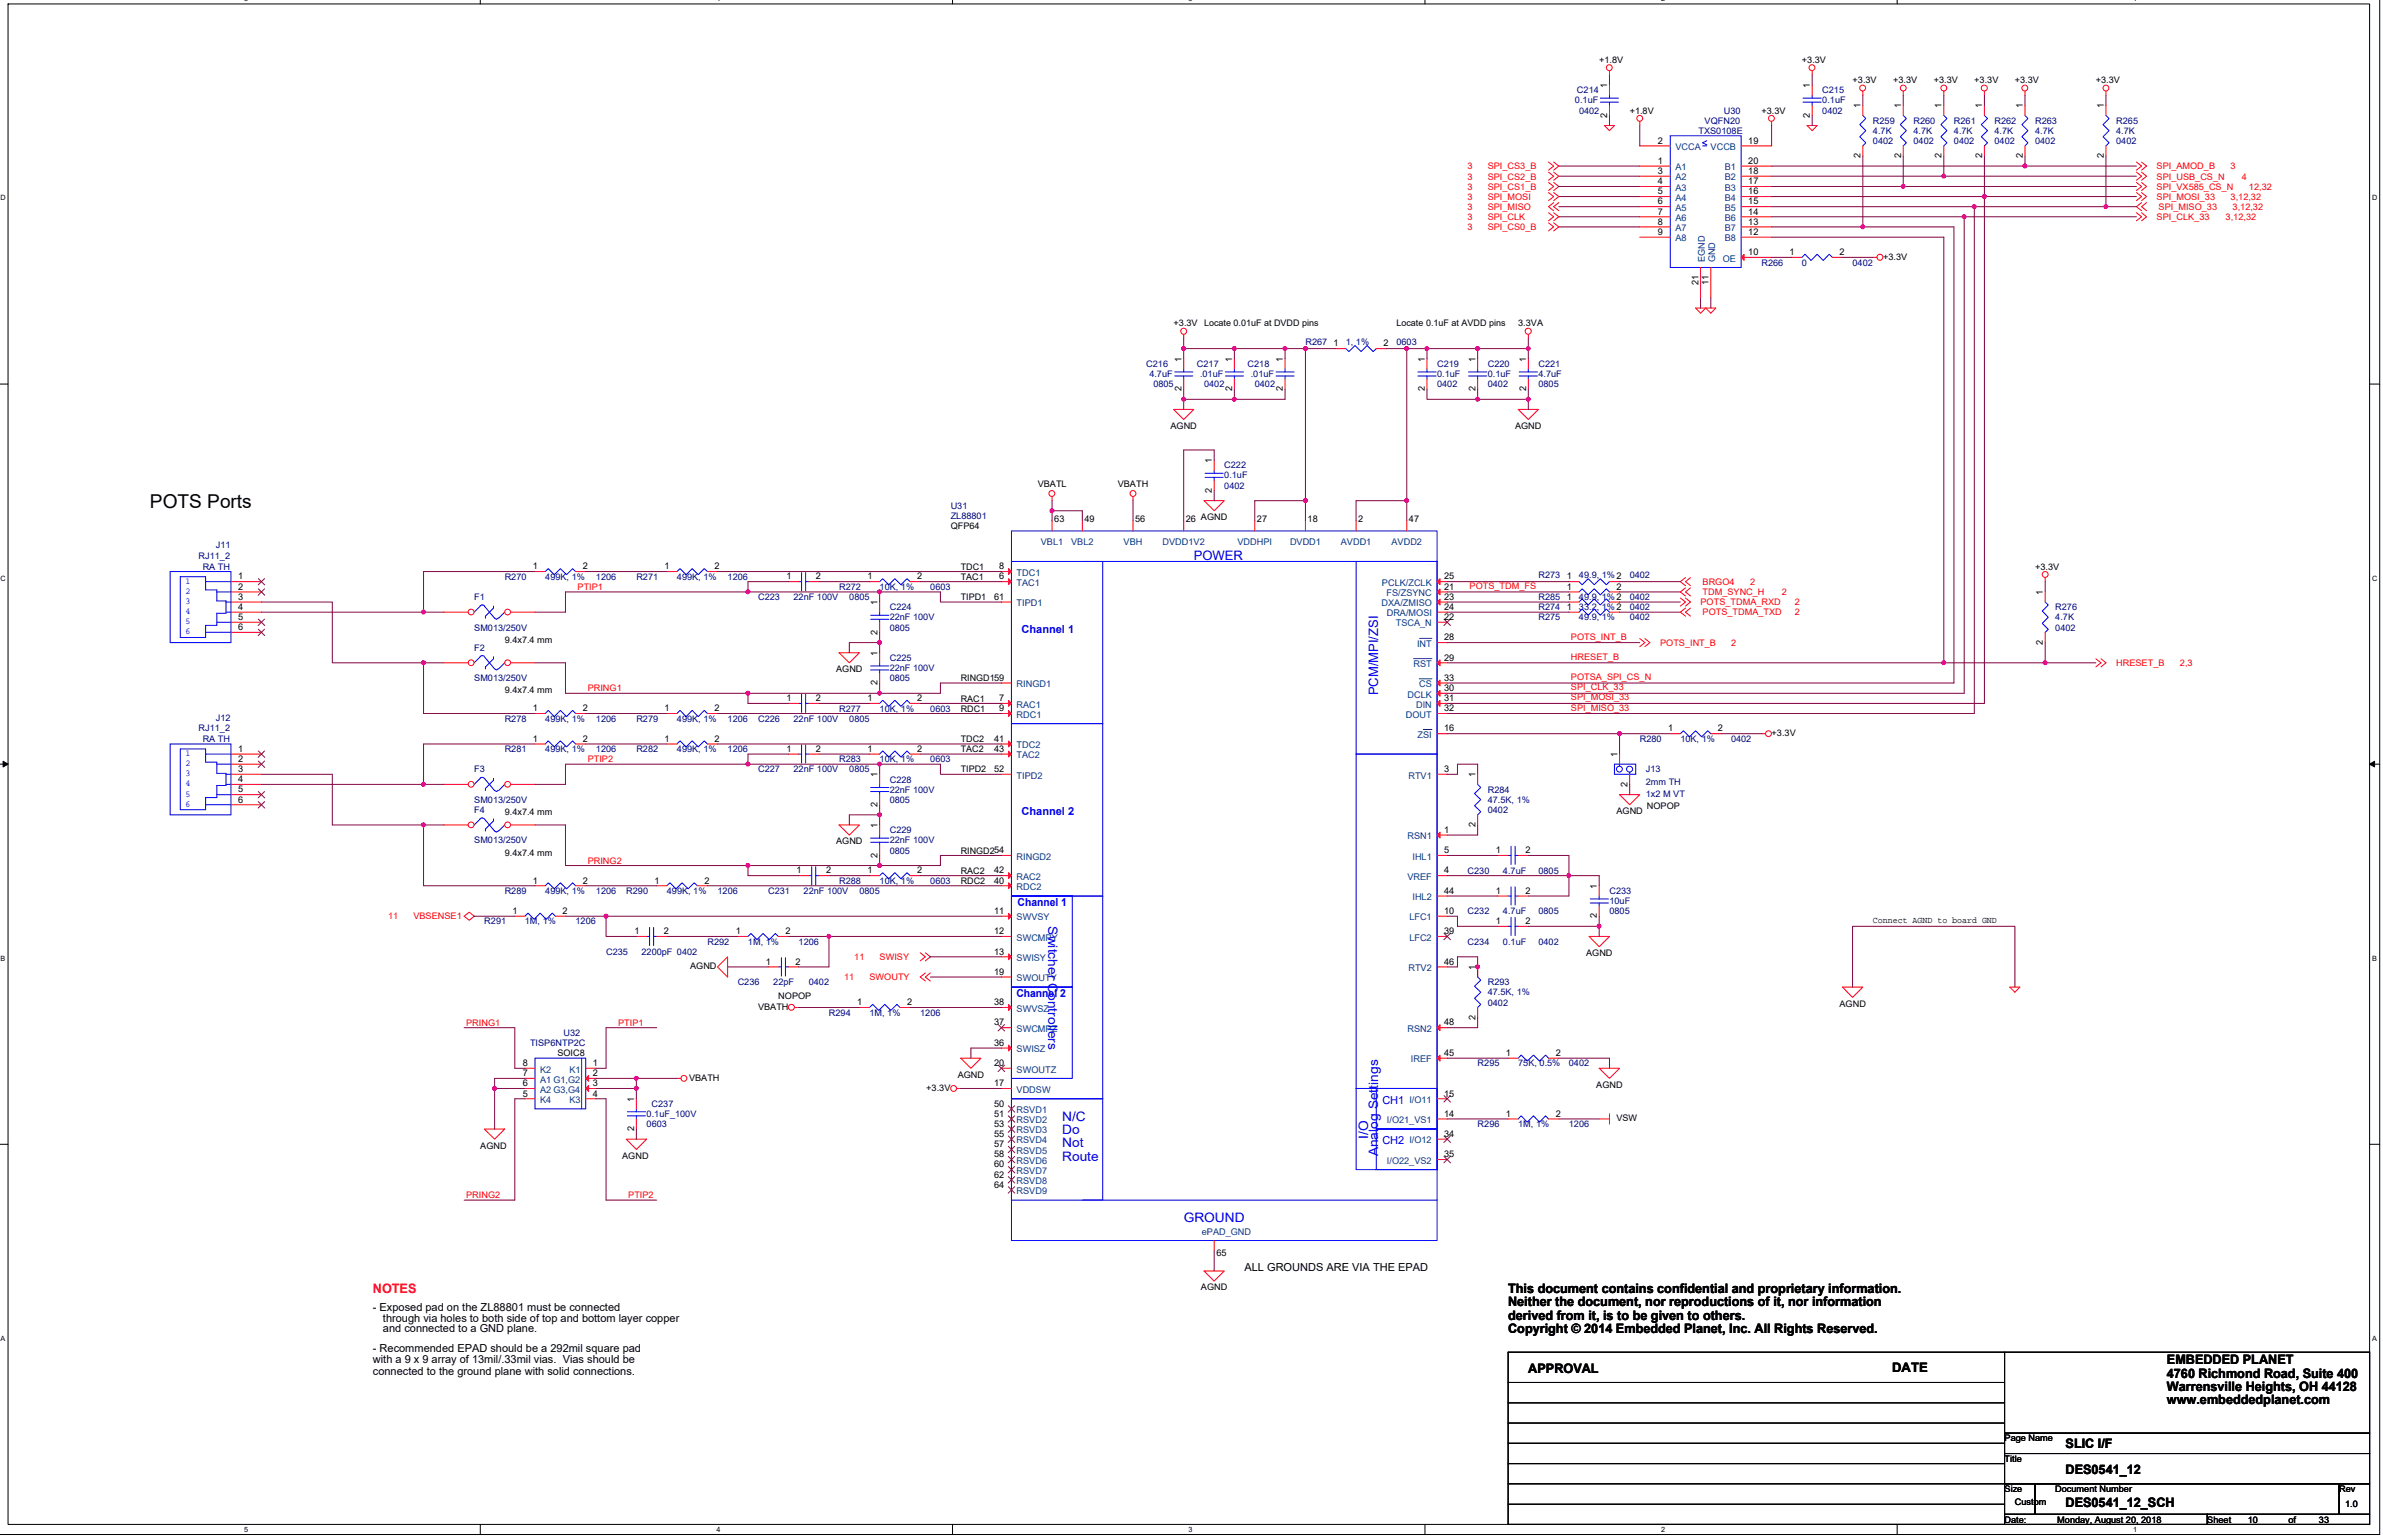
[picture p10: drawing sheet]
<svg xmlns="http://www.w3.org/2000/svg" width="275mm" height="177mm" viewBox="0 0 275 177" stroke-linecap="round" stroke-linejoin="round" font-family="sans-serif">
<defs><g id="words">
<text font-size="2.2" x="17.3" y="58.5">POTS Ports</text>
<g font-size="1.5" fill="#00f">
<text x="137.6" y="64.5">POWER</text>
<text x="158.9" y="80.1" transform="rotate(-90 158.9 80.1)">PCM/MPI/ZSI</text>
<text x="120.8" y="106.8" transform="rotate(90 120.8 106.8)">Switcher Controllers</text>
<text x="122.4" y="129.2">N/C</text>
<text x="122.4" y="130.7">Do</text>
<text x="157.7" y="131.3" transform="rotate(-90 157.7 131.3)">I/O</text>
<text x="122.4" y="132.3">Not</text>
<text x="122.4" y="133.8">Route</text>
<text x="158.9" y="133.3" transform="rotate(-90 158.9 133.3)">Analog Settings</text>
<text x="136.5" y="140.9">GROUND</text>
</g>
<text font-size="1.5" fill="#f00" x="43" y="149">NOTES</text>
<g font-size="1.5">
<text x="173.9" y="149">This document contains confidential and proprietary information.</text>
<text x="173.9" y="150.6">Neither the document, nor reproductions of it, nor information</text>
<text x="173.9" y="152.1">derived from it, is to be given to others.</text>
<text x="173.9" y="153.7">Copyright © 2014 Embedded Planet, Inc. All Rights Reserved.</text>
<text x="176.2" y="158.3">APPROVAL</text>
<text x="218.1" y="158.2">DATE</text>
<text x="249.8" y="157.2">EMBEDDED PLANET</text>
<text x="249.8" y="158.8">4760 Richmond Road, Suite 400</text>
<text x="249.8" y="160.3">Warrensville Heights, OH 44128</text>
<text x="249.8" y="161.9">www.embeddedplanet.com</text>
<text x="238.1" y="166.9">SLIC I/F</text>
<text x="238.1" y="173.7">DES0541_12_SCH</text>
<text x="238.1" y="169.9">DES0541_12</text>
</g>
<g font-size="1.3" fill="#00f">
<text x="117.8" y="72.9">Channel 1</text>
<text x="117.8" y="93.9">Channel 2</text>
<text x="117.3" y="104.5">Channel 1</text>
<text x="117.2" y="115">Channel 2</text>
<text x="159.4" y="127.2">CH1</text>
<text x="159.4" y="131.9">CH2</text>
</g>
<g font-size="1.3">
<text x="143.5" y="146.5">ALL GROUNDS ARE VIA THE EPAD</text>
<text x="43" y="155.8">- Recommended EPAD should be a 292mil square pad</text>
<text x="43" y="151.2">- Exposed pad on the ZL88801 must be connected</text>
<text x="44.2" y="152.3">through via holes to both side of top and bottom layer copper</text>
<text x="44.2" y="153.5">and connected to a GND plane.</text>
<text x="43" y="157.1">with a 9 x 9 array of 13mil/.33mil vias. Vias should be</text>
<text x="43" y="158.4">connected to the ground plane with solid connections.</text>
</g>
<g font-size="1.1">
<text x="185.3" y="10.1" transform="rotate(-90 185.3 10.1)">1</text>
<text x="208.7" y="10.1" transform="rotate(-90 208.7 10.1)">1</text>
<text x="185.3" y="13.6" transform="rotate(-90 185.3 13.6)">2</text>
<text x="191.1" y="16.6">2</text>
<text x="201.5" y="16.6">19</text>
<text x="208.7" y="13.6" transform="rotate(-90 208.7 13.6)">2</text>
<text x="214.5" y="12.5" transform="rotate(-90 214.5 12.5)">1</text>
<text x="219.2" y="12.5" transform="rotate(-90 219.2 12.5)">1</text>
<text x="223.8" y="12.5" transform="rotate(-90 223.8 12.5)">1</text>
<text x="228.5" y="12.5" transform="rotate(-90 228.5 12.5)">1</text>
<text x="233.2" y="12.5" transform="rotate(-90 233.2 12.5)">1</text>
<text x="242.5" y="12.5" transform="rotate(-90 242.5 12.5)">1</text>
<text x="191.1" y="18.9">1</text>
<text x="191.1" y="20.1">3</text>
<text x="191.1" y="21.2">4</text>
<text x="191.1" y="22.4">5</text>
<text x="191.1" y="23.6">6</text>
<text x="201.5" y="18.9">20</text>
<text x="201.5" y="20.1">18</text>
<text x="201.5" y="21.2">17</text>
<text x="201.5" y="22.4">16</text>
<text x="201.5" y="23.6">15</text>
<text x="214.5" y="18.2" transform="rotate(-90 214.5 18.2)">2</text>
<text x="219.2" y="18.2" transform="rotate(-90 219.2 18.2)">2</text>
<text x="223.8" y="18.2" transform="rotate(-90 223.8 18.2)">2</text>
<text x="228.5" y="18.2" transform="rotate(-90 228.5 18.2)">2</text>
<text x="233.2" y="18.2" transform="rotate(-90 233.2 18.2)">2</text>
<text x="242.5" y="18.2" transform="rotate(-90 242.5 18.2)">2</text>
<text x="191.1" y="24.7">7</text>
<text x="191.1" y="25.9">8</text>
<text x="191.1" y="27.1">9</text>
<text x="201.5" y="29.4">10</text>
<text x="201.5" y="24.7">14</text>
<text x="201.5" y="25.9">13</text>
<text x="201.5" y="27.1">12</text>
<text x="206.3" y="29.4">1</text>
<text x="212.1" y="29.4">2</text>
<text x="195.8" y="32.8" transform="rotate(-90 195.8 32.8)">21</text>
<text x="197" y="32.8" transform="rotate(-90 197 32.8)">11</text>
<text x="136.2" y="41.7" transform="rotate(-90 136.2 41.7)">1</text>
<text x="142" y="41.7" transform="rotate(-90 142 41.7)">1</text>
<text x="147.9" y="41.7" transform="rotate(-90 147.9 41.7)">1</text>
<text x="153.7" y="39.9">1</text>
<text x="159.5" y="39.9">2</text>
<text x="164.2" y="41.7" transform="rotate(-90 164.2 41.7)">1</text>
<text x="170.1" y="41.7" transform="rotate(-90 170.1 41.7)">1</text>
<text x="175.9" y="41.7" transform="rotate(-90 175.9 41.7)">1</text>
<text x="136.2" y="45.1" transform="rotate(-90 136.2 45.1)">2</text>
<text x="142" y="45.1" transform="rotate(-90 142 45.1)">2</text>
<text x="147.9" y="45.1" transform="rotate(-90 147.9 45.1)">2</text>
<text x="164.2" y="45.1" transform="rotate(-90 164.2 45.1)">2</text>
<text x="170.1" y="45.1" transform="rotate(-90 170.1 45.1)">2</text>
<text x="175.9" y="45.1" transform="rotate(-90 175.9 45.1)">2</text>
<text x="139.7" y="53.4" transform="rotate(-90 139.7 53.4)">1</text>
<text x="139.7" y="56.8" transform="rotate(-90 139.7 56.8)">2</text>
<text x="61.4" y="65.6">1</text>
<text x="67.2" y="65.6">2</text>
<text x="76.6" y="65.6">1</text>
<text x="82.4" y="65.6">2</text>
<text x="115.2" y="65.6">8</text>
<text x="121.5" y="60.1">63</text>
<text x="125" y="60.1">49</text>
<text x="130.9" y="60.1">56</text>
<text x="136.7" y="60.1">26 AGND</text>
<text x="144.9" y="60.1">27</text>
<text x="150.7" y="60.1">18</text>
<text x="156.6" y="60.1">2</text>
<text x="162.4" y="60.1">47</text>
<text x="27.4" y="69.1">3</text>
<text x="27.4" y="68">2</text>
<text x="27.4" y="66.8">1</text>
<text x="27.4" y="70.3">4</text>
<text x="27.4" y="71.5">5</text>
<text x="90.7" y="66.8">1</text>
<text x="94.1" y="66.8">2</text>
<text x="100" y="66.8">1</text>
<text x="101.2" y="69.7" transform="rotate(-90 101.2 69.7)">1</text>
<text x="105.7" y="66.8">2</text>
<text x="114.6" y="69.1">61</text>
<text x="115.2" y="66.8">6</text>
<text x="166.5" y="70.3">24</text>
<text x="166.5" y="69.1">23</text>
<text x="166.5" y="68">21</text>
<text x="166.5" y="66.8">25</text>
<text x="166.5" y="71.5">22</text>
<text x="180.6" y="69.1">1</text>
<text x="180.6" y="68">1</text>
<text x="180.6" y="66.8">1</text>
<text x="180.6" y="70.3">1</text>
<text x="186.4" y="68">2</text>
<text x="235.5" y="68.6" transform="rotate(-90 235.5 68.6)">1</text>
<text x="27.4" y="72.6">6</text>
<text x="101.2" y="75.6" transform="rotate(-90 101.2 75.6)">1</text>
<text x="101.2" y="73.1" transform="rotate(-90 101.2 73.1)">2</text>
<text x="166.5" y="76.1">29</text>
<text x="166.5" y="73.8">28</text>
<text x="235.5" y="74.3" transform="rotate(-90 235.5 74.3)">2</text>
<text x="61.4" y="82">1</text>
<text x="67.2" y="82">2</text>
<text x="76.6" y="82">1</text>
<text x="82.4" y="82">2</text>
<text x="90.7" y="80.8">1</text>
<text x="94.1" y="80.8">2</text>
<text x="100" y="80.8">1</text>
<text x="101.2" y="79" transform="rotate(-90 101.2 79)">2</text>
<text x="105.7" y="80.8">2</text>
<text x="115.2" y="80.8">7</text>
<text x="115.2" y="82">9</text>
<text x="166.5" y="79.7">30</text>
<text x="166.5" y="80.8">31</text>
<text x="166.5" y="82">32</text>
<text x="166.5" y="78.5">33</text>
<text x="27.4" y="89">3</text>
<text x="27.4" y="87.8">2</text>
<text x="27.4" y="86.7">1</text>
<text x="61.4" y="85.5">1</text>
<text x="67.2" y="85.5">2</text>
<text x="76.6" y="85.5">1</text>
<text x="82.4" y="85.5">2</text>
<text x="90.7" y="86.7">1</text>
<text x="94.1" y="86.7">2</text>
<text x="100" y="86.7">1</text>
<text x="101.2" y="89.6" transform="rotate(-90 101.2 89.6)">1</text>
<text x="105.7" y="86.7">2</text>
<text x="114.6" y="85.5">41</text>
<text x="114.6" y="86.7">43</text>
<text x="114.6" y="89">52</text>
<text x="166.5" y="89">3</text>
<text x="166.5" y="84.3">16</text>
<text x="170.1" y="89.6" transform="rotate(-90 170.1 89.6)">1</text>
<text x="186.5" y="87.3" transform="rotate(-90 186.5 87.3)">1</text>
<text x="192.3" y="84.3">1</text>
<text x="198.1" y="84.3">2</text>
<text x="27.4" y="90.2">4</text>
<text x="27.4" y="91.3">5</text>
<text x="27.4" y="92.5">6</text>
<text x="101.2" y="95.4" transform="rotate(-90 101.2 95.4)">1</text>
<text x="101.2" y="93" transform="rotate(-90 101.2 93)">2</text>
<text x="170.1" y="95.3" transform="rotate(-90 170.1 95.3)">2</text>
<text x="187.6" y="90.7" transform="rotate(-90 187.6 90.7)">2</text>
<text x="61.4" y="101.8">1</text>
<text x="67.2" y="101.8">2</text>
<text x="75.5" y="101.8">1</text>
<text x="81.2" y="101.8">2</text>
<text x="91.8" y="100.7">1</text>
<text x="95.2" y="100.7">2</text>
<text x="100" y="100.7">1</text>
<text x="101.2" y="98.9" transform="rotate(-90 101.2 98.9)">2</text>
<text x="105.7" y="100.7">2</text>
<text x="114.6" y="101.8">40</text>
<text x="114.6" y="100.7">42</text>
<text x="166.5" y="96">1</text>
<text x="166.5" y="100.7">4</text>
<text x="166.5" y="98.4">5</text>
<text x="172.4" y="98.4">1</text>
<text x="175.8" y="98.4">2</text>
<text x="59.1" y="105.4">1</text>
<text x="64.9" y="105.4">2</text>
<text x="73.1" y="107.7">1</text>
<text x="76.5" y="107.7">2</text>
<text x="84.8" y="107.7">1</text>
<text x="90.5" y="107.7">2</text>
<text x="114.6" y="105.4">11</text>
<text x="114.6" y="107.7">12</text>
<text x="166.5" y="103">44</text>
<text x="166.5" y="105.4">10</text>
<text x="166.5" y="107.7">39</text>
<text x="172.4" y="103">1</text>
<text x="172.4" y="106.5">1</text>
<text x="175.8" y="103">2</text>
<text x="175.8" y="106.5">2</text>
<text x="184.1" y="105.9" transform="rotate(-90 184.1 105.9)">2</text>
<text x="184.1" y="102.5" transform="rotate(-90 184.1 102.5)">1</text>
<text x="88.3" y="111.2">1</text>
<text x="91.7" y="111.2">2</text>
<text x="114.6" y="110">13</text>
<text x="114.6" y="112.4">19</text>
<text x="166.5" y="111.2">46</text>
<text x="170.1" y="111.8" transform="rotate(-90 170.1 111.8)">1</text>
<text x="98.8" y="115.9">1</text>
<text x="104.6" y="115.9">2</text>
<text x="114.6" y="118.2">37</text>
<text x="114.6" y="115.9">38</text>
<text x="166.5" y="118.2">48</text>
<text x="170.1" y="117.5" transform="rotate(-90 170.1 117.5)">2</text>
<text x="60.3" y="125.2">6</text>
<text x="60.3" y="124">7</text>
<text x="60.3" y="122.9">8</text>
<text x="68.3" y="122.9">1</text>
<text x="68.3" y="124">2</text>
<text x="68.3" y="125.2">3</text>
<text x="114.6" y="122.9">20</text>
<text x="114.6" y="120.6">36</text>
<text x="114.6" y="125.2">17</text>
<text x="166.5" y="121.7">45</text>
<text x="173.6" y="121.7">1</text>
<text x="179.3" y="121.7">2</text>
<text x="60.3" y="126.4">5</text>
<text x="68.3" y="126.4">4</text>
<text x="73.1" y="130.4" transform="rotate(-90 73.1 130.4)">2</text>
<text x="73.1" y="127" transform="rotate(-90 73.1 127)">1</text>
<text x="114.6" y="127.6">50</text>
<text x="114.6" y="128.7">51</text>
<text x="114.6" y="129.9">53</text>
<text x="114.6" y="131.1">55</text>
<text x="166.5" y="128.7">14</text>
<text x="166.5" y="131.1">34</text>
<text x="166.5" y="126.4">15</text>
<text x="173.6" y="128.7">1</text>
<text x="179.3" y="128.7">2</text>
<text x="114.6" y="136.9">64</text>
<text x="114.6" y="132.2">57</text>
<text x="114.6" y="135.7">62</text>
<text x="114.6" y="133.4">58</text>
<text x="114.6" y="134.6">60</text>
<text x="166.5" y="133.4">35</text>
<text x="140.2" y="144.8">65</text>
</g>
<g font-size="1.1" fill="#004080">
<text x="193.1" y="17.3">VCCA</text>
<text x="197.2" y="17.3">VCCB</text>
<text x="193.1" y="19.6">A1</text>
<text x="193.1" y="20.8">A2</text>
<text x="193.1" y="22">A3</text>
<text x="193.1" y="23.1">A4</text>
<text x="198.8" y="19.6">B1</text>
<text x="198.8" y="20.8">B2</text>
<text x="198.8" y="22">B3</text>
<text x="198.8" y="23.1">B4</text>
<text x="193.1" y="24.3">A5</text>
<text x="193.1" y="25.5">A6</text>
<text x="193.1" y="26.6">A7</text>
<text x="193.1" y="27.8">A8</text>
<text x="198.8" y="24.3">B5</text>
<text x="198.8" y="25.5">B6</text>
<text x="198.8" y="26.6">B7</text>
<text x="198.8" y="27.8">B8</text>
<text x="196.6" y="30.2" transform="rotate(-90 196.6 30.2)">EGND</text>
<text x="197.7" y="30.2" transform="rotate(-90 197.7 30.2)">GND</text>
<text x="198.6" y="30.2">OE</text>
<text x="120" y="62.8">VBL1</text>
<text x="123.5" y="62.8">VBL2</text>
<text x="129.5" y="62.8">VBH</text>
<text x="134" y="62.8">DVDD1V2</text>
<text x="142.7" y="62.8">VDDHPI</text>
<text x="148.7" y="62.8">DVDD1</text>
<text x="154.6" y="62.8">AVDD1</text>
<text x="160.4" y="62.8">AVDD2</text>
<text x="117.2" y="67.5">TAC1</text>
<text x="117.2" y="66.4">TDC1</text>
<text x="117.2" y="69.9">TIPD1</text>
<text x="159.3" y="69.9">DXA/ZMISO</text>
<text x="159.3" y="67.5">PCLK/ZCLK</text>
<text x="159.8" y="68.7">FS/ZSYNC</text>
<text x="159.9" y="71">DRA/MOSI</text>
<text x="160.9" y="72.2">TSCA_N</text>
<text x="163" y="76.9">RST</text>
<text x="163.4" y="74.6">INT</text>
<text x="117.2" y="81.6">RAC1</text>
<text x="117.2" y="82.7">RDC1</text>
<text x="117.2" y="79.2">RINGD1</text>
<text x="162.1" y="82.7">DOUT</text>
<text x="162.3" y="80.4">DCLK</text>
<text x="163.3" y="81.6">DIN</text>
<text x="163.6" y="79.2">CS</text>
<text x="117.2" y="86.2">TDC2</text>
<text x="117.2" y="87.4">TAC2</text>
<text x="117.2" y="89.7">TIPD2</text>
<text x="162.4" y="89.7">RTV1</text>
<text x="163.4" y="85.1">ZSI</text>
<text x="117.2" y="101.4">RAC2</text>
<text x="117.2" y="99.1">RINGD2</text>
<text x="162.3" y="96.7">RSN1</text>
<text x="162.3" y="101.4">VREF</text>
<text x="162.8" y="99.1">IHL1</text>
<text x="117.2" y="106.1">SWVSY</text>
<text x="117.2" y="102.6">RDC2</text>
<text x="162.5" y="106.1">LFC1</text>
<text x="162.8" y="103.8">IHL2</text>
<text x="117.2" y="110.8">SWISY</text>
<text x="117.2" y="108.4">SWCMPY</text>
<text x="117.2" y="113.1">SWOUTY</text>
<text x="162.4" y="111.9">RTV2</text>
<text x="162.5" y="108.4">LFC2</text>
<text x="117.2" y="118.9">SWCMPZ</text>
<text x="117.2" y="116.6">SWVSZ</text>
<text x="162.3" y="118.9">RSN2</text>
<text x="62.3" y="126">A2 G3,G4</text>
<text x="62.3" y="124.8">A1 G1,G2</text>
<text x="62.3" y="123.6">K2</text>
<text x="65.6" y="123.6">K1</text>
<text x="117.2" y="123.6">SWOUTZ</text>
<text x="117.2" y="121.3">SWISZ</text>
<text x="117.2" y="126">VDDSW</text>
<text x="162.7" y="122.5">IREF</text>
<text x="62.3" y="127.1">K4</text>
<text x="65.6" y="127.1">K3</text>
<text x="117.2" y="128.3">RSVD1</text>
<text x="117.2" y="129.5">RSVD2</text>
<text x="117.2" y="130.6">RSVD3</text>
<text x="117.2" y="131.8">RSVD4</text>
<text x="159.9" y="129.5">I/O21_VS1</text>
<text x="162.5" y="131.8">I/O12</text>
<text x="162.5" y="127.1">I/O11</text>
<text x="117.2" y="137.6">RSVD9</text>
<text x="117.2" y="133">RSVD5</text>
<text x="117.2" y="136.5">RSVD8</text>
<text x="117.2" y="134.1">RSVD6</text>
<text x="117.2" y="135.3">RSVD7</text>
<text x="159.9" y="134.1">I/O22_VS2</text>
<text x="138.6" y="142.4">ePAD_GND</text>
</g>
<g font-size="1" fill="#000080">
<text x="181.6" y="11.9">0.1uF</text>
<text x="181.8" y="10.8">C214</text>
<text x="210.1" y="10.8">C215</text>
<text x="210.1" y="11.9">0.1uF</text>
<text x="182" y="13.1">0402</text>
<text x="195.8" y="15.4">TXS0108E</text>
<text x="196.5" y="14.3">VQFN20</text>
<text x="198.7" y="13.1">U30</text>
<text x="210.1" y="13.1">0402</text>
<text x="215.9" y="14.3">R259</text>
<text x="215.9" y="15.4">4.7K</text>
<text x="215.9" y="16.6">0402</text>
<text x="220.6" y="14.3">R260</text>
<text x="220.6" y="15.4">4.7K</text>
<text x="220.6" y="16.6">0402</text>
<text x="225.3" y="14.3">R261</text>
<text x="225.3" y="15.4">4.7K</text>
<text x="225.3" y="16.6">0402</text>
<text x="229.9" y="14.3">R262</text>
<text x="229.9" y="15.4">4.7K</text>
<text x="229.9" y="16.6">0402</text>
<text x="234.6" y="14.3">R263</text>
<text x="234.6" y="15.4">4.7K</text>
<text x="234.6" y="16.6">0402</text>
<text x="244" y="14.3">R265</text>
<text x="244" y="15.4">4.7K</text>
<text x="244" y="16.6">0402</text>
<text x="203.1" y="30.6">R266</text>
<text x="207.7" y="30.6">0</text>
<text x="213.6" y="30.6">0402</text>
<text x="150.5" y="39.7">R267</text>
<text x="155.1" y="39.7">1, 1%</text>
<text x="161" y="39.7">0603</text>
<text x="132.1" y="42.3">C216</text>
<text x="132.5" y="43.5">4.7uF</text>
<text x="133" y="44.6">0805</text>
<text x="138" y="42.3">C217</text>
<text x="138.3" y="43.5">.01uF</text>
<text x="138.8" y="44.6">0402</text>
<text x="143.8" y="42.3">C218</text>
<text x="144.2" y="43.5">.01uF</text>
<text x="144.6" y="44.6">0402</text>
<text x="165.7" y="42.3">C219</text>
<text x="165.7" y="43.5">0.1uF</text>
<text x="165.7" y="44.6">0402</text>
<text x="171.5" y="42.3">C220</text>
<text x="171.5" y="43.5">0.1uF</text>
<text x="171.5" y="44.6">0402</text>
<text x="177.4" y="42.3">C221</text>
<text x="177.4" y="43.5">4.7uF</text>
<text x="177.4" y="44.6">0805</text>
<text x="141.1" y="54">C222</text>
<text x="109.6" y="58.7">U31</text>
<text x="109.6" y="59.8">ZL88801</text>
<text x="141.1" y="55.2">0.1uF</text>
<text x="141.1" y="56.3">0402</text>
<text x="22.9" y="64.4">RJ11_2</text>
<text x="23.4" y="65.7">RA TH</text>
<text x="24.9" y="63.2">J11</text>
<text x="54.7" y="69.2">F1</text>
<text x="58.2" y="66.8">R270</text>
<text x="62.9" y="66.8">499K, 1%</text>
<text x="68.7" y="66.8">1206</text>
<text x="73.4" y="66.8">R271</text>
<text x="78" y="66.8">499K, 1%</text>
<text x="83.9" y="66.8">1206</text>
<text x="87.4" y="69.2">C223</text>
<text x="91.5" y="69.2">22nF 100V</text>
<text x="96.7" y="68">R272</text>
<text x="97.9" y="69.2">0805</text>
<text x="101.4" y="68">10K, 1%</text>
<text x="102.6" y="70.3">C224</text>
<text x="102.6" y="71.5">22nF 100V</text>
<text x="107.2" y="68">0603</text>
<text x="177.4" y="70.3">R274</text>
<text x="177.4" y="69.2">R285</text>
<text x="177.4" y="66.6">R273</text>
<text x="177.4" y="71.5">R275</text>
<text x="182" y="70.3">33.2, 1%2</text>
<text x="182" y="69.2">49.9, 1%2</text>
<text x="182" y="66.6">49.9, 1%2</text>
<text x="182" y="71.5">49.9, 1%</text>
<text x="187.9" y="70.3">0402</text>
<text x="187.9" y="69.2">0402</text>
<text x="187.9" y="66.6">0402</text>
<text x="187.9" y="71.5">0402</text>
<text x="236.9" y="70.3">R276</text>
<text x="236.9" y="71.5">4.7K</text>
<text x="54.7" y="75">F2</text>
<text x="54.7" y="72.7">SM013/250V</text>
<text x="102.6" y="76.2">C225</text>
<text x="102.6" y="77.4">22nF 100V</text>
<text x="102.6" y="72.7">0805</text>
<text x="236.9" y="72.7">0402</text>
<text x="24.9" y="83.1">J12</text>
<text x="54.7" y="78.5">SM013/250V</text>
<text x="58.2" y="83.2">R278</text>
<text x="62.9" y="83.2">499K, 1%</text>
<text x="68.7" y="83.2">1206</text>
<text x="73.4" y="83.2">R279</text>
<text x="78" y="83.2">499K, 1%</text>
<text x="83.9" y="83.2">1206</text>
<text x="87.4" y="83.2">C226</text>
<text x="91.5" y="83.2">22nF 100V</text>
<text x="96.7" y="82">R277</text>
<text x="97.9" y="83.2">0805</text>
<text x="101.4" y="82">10K, 1%</text>
<text x="102.6" y="78.5">0805</text>
<text x="107.2" y="82">0603</text>
<text x="22.9" y="84.3">RJ11_2</text>
<text x="23.4" y="85.5">RA TH</text>
<text x="54.7" y="89">F3</text>
<text x="58.2" y="86.7">R281</text>
<text x="62.9" y="86.7">499K, 1%</text>
<text x="68.7" y="86.7">1206</text>
<text x="73.4" y="86.7">R282</text>
<text x="78" y="86.7">499K, 1%</text>
<text x="83.9" y="86.7">1206</text>
<text x="87.4" y="89">C227</text>
<text x="91.5" y="89">22nF 100V</text>
<text x="96.7" y="87.9">R283</text>
<text x="97.9" y="89">0805</text>
<text x="101.4" y="87.9">10K, 1%</text>
<text x="107.2" y="87.9">0603</text>
<text x="189" y="85.5">R280</text>
<text x="189.7" y="89">J13</text>
<text x="193.7" y="85.5">10K, 1%</text>
<text x="199.6" y="85.5">0402</text>
<text x="54.7" y="93.7">F4</text>
<text x="54.7" y="92.6">SM013/250V</text>
<text x="102.6" y="90.2">C228</text>
<text x="102.6" y="91.4">22nF 100V</text>
<text x="102.6" y="92.6">0805</text>
<text x="171.5" y="91.4">R284</text>
<text x="171.5" y="92.6">47.5K, 1%</text>
<text x="171.5" y="93.7">0402</text>
<text x="189.7" y="90.4">2mm TH</text>
<text x="189.7" y="91.8">1x2 M VT</text>
<text x="54.7" y="97.2">SM013/250V</text>
<text x="96.7" y="101.9">R288</text>
<text x="101.4" y="101.9">10K, 1%</text>
<text x="102.6" y="96">C229</text>
<text x="102.6" y="97.2">22nF 100V</text>
<text x="102.6" y="98.4">0805</text>
<text x="107.2" y="101.9">0603</text>
<text x="169.2" y="100.7">C230</text>
<text x="173.3" y="100.7">4.7uF</text>
<text x="177.4" y="100.7">0805</text>
<text x="55.8" y="106.6">R291</text>
<text x="58.2" y="103.1">R289</text>
<text x="60.5" y="106.6">1M, 1%</text>
<text x="62.9" y="103.1">499K, 1%</text>
<text x="66.4" y="106.6">1206</text>
<text x="68.7" y="103.1">1206</text>
<text x="72.2" y="103.1">R290</text>
<text x="76.9" y="103.1">499K, 1%</text>
<text x="82.7" y="103.1">1206</text>
<text x="88.6" y="103.1">C231</text>
<text x="92.6" y="103.1">22nF 100V</text>
<text x="99.1" y="103.1">0805</text>
<text x="169.2" y="105.4">C232</text>
<text x="173.3" y="105.4">4.7uF</text>
<text x="177.4" y="105.4">0805</text>
<text x="185.5" y="103.1">C233</text>
<text x="185.5" y="104.2">10uF</text>
<text x="185.5" y="105.4">0805</text>
<text x="69.9" y="110.1">C235</text>
<text x="74" y="110.1">2200pF 0402</text>
<text x="81.6" y="108.9">R292</text>
<text x="85" y="113.6">C236</text>
<text x="86.2" y="108.9">1M, 1%</text>
<text x="89.1" y="113.6">22pF</text>
<text x="92.1" y="108.9">1206</text>
<text x="93.2" y="113.6">0402</text>
<text x="169.2" y="108.9">C234</text>
<text x="171.5" y="113.6">R293</text>
<text x="173.3" y="108.9">0.1uF</text>
<text x="177.4" y="108.9">0402</text>
<text x="65" y="119.4">U32</text>
<text x="95.6" y="117.1">R294</text>
<text x="100.2" y="117.1">1M, 1%</text>
<text x="106.1" y="117.1">1206</text>
<text x="171.5" y="114.7">47.5K, 1%</text>
<text x="171.5" y="115.9">0402</text>
<text x="61.1" y="120.6">TISP6NTP2C</text>
<text x="170.3" y="122.9">R295</text>
<text x="175" y="122.9">75K, 0.5%</text>
<text x="180.9" y="122.9">0402</text>
<text x="74.5" y="128.8">0.1uF_100V</text>
<text x="74.5" y="129.9">0603</text>
<text x="75.1" y="127.6">C237</text>
<text x="170.3" y="129.9">R296</text>
<text x="175" y="129.9">1M, 1%</text>
<text x="180.9" y="129.9">1206</text>
</g>
<g font-size="1">
<text x="184.4" y="7.3">+1.8V</text>
<text x="207.7" y="7.3">+3.3V</text>
<text x="213.6" y="9.6">+3.3V</text>
<text x="218.2" y="9.6">+3.3V</text>
<text x="222.9" y="9.6">+3.3V</text>
<text x="227.6" y="9.6">+3.3V</text>
<text x="232.3" y="9.6">+3.3V</text>
<text x="241.6" y="9.6">+3.3V</text>
<text x="187.9" y="13.1">+1.8V</text>
<text x="203.1" y="13.1">+3.3V</text>
<text x="217.1" y="29.9">+3.3V</text>
<text x="135.3" y="37.6">+3.3V</text>
<text x="138.8" y="37.6">Locate 0.01uF at DVDD pins</text>
<text x="161" y="37.6">Locate 0.1uF at AVDD pins</text>
<text x="175" y="37.6">3.3VA</text>
<text x="134.9" y="49.4">AGND</text>
<text x="174.7" y="49.4">AGND</text>
<text x="119.6" y="56.1">VBATL</text>
<text x="128.9" y="56.1">VBATH</text>
<text x="109.6" y="61">QFP64</text>
<text x="110.8" y="65.7">TDC1</text>
<text x="234.6" y="65.7">+3.3V</text>
<text x="110.8" y="66.8">TAC1</text>
<text x="110.8" y="69.2">TIPD1</text>
<text x="58.2" y="74.1">9.4x7.4 mm</text>
<text x="96.4" y="77.5">AGND</text>
<text x="58.2" y="79.9">9.4x7.4 mm</text>
<text x="110.8" y="78.5">RINGD159</text>
<text x="110.8" y="80.9">RAC1</text>
<text x="110.8" y="82">RDC1</text>
<text x="110.8" y="85.5">TDC2</text>
<text x="110.8" y="86.7">TAC2</text>
<text x="110.8" y="89">TIPD2</text>
<text x="204.2" y="84.8">+3.3V</text>
<text x="58.2" y="93.9">9.4x7.4 mm</text>
<text x="186.3" y="93.8">AGND</text>
<text x="189.9" y="93.3">NOPOP</text>
<text x="58.2" y="98.6">9.4x7.4 mm</text>
<text x="96.4" y="97.3">AGND</text>
<text x="110.8" y="98.4">RINGD254</text>
<text x="110.8" y="100.7">RAC2</text>
<text x="110.8" y="101.9">RDC2</text>
<text x="215.9" y="106.4">Connect AGND to board GND</text>
<text x="79.6" y="111.7">AGND</text>
<text x="182.9" y="110.2">AGND</text>
<text x="87.4" y="116.4">VBATH</text>
<text x="89.7" y="115.2">NOPOP</text>
<text x="212.1" y="116">AGND</text>
<text x="64.3" y="121.8">SOIC8</text>
<text x="79.4" y="124.6">VBATH</text>
<text x="106.8" y="125.7">+3.3V</text>
<text x="110.4" y="124.2">AGND</text>
<text x="184" y="125.4">AGND</text>
<text x="186.3" y="129.2">VSW</text>
<text x="55.4" y="132.4">AGND</text>
<text x="71.7" y="133.6">AGND</text>
<text x="138.4" y="148.7">AGND</text>
<text x="231.1" y="166.1">Page Name</text>
<text x="231.1" y="168.5">Title</text>
<text x="231.1" y="172">Size</text>
<text x="232.3" y="173.5">Custom</text>
<text x="236.9" y="172">Document Number</text>
<text x="269.7" y="172">Rev</text>
<text x="270.4" y="173.7">1.0</text>
<text x="231.1" y="175.5">Date:</text>
<text x="237.2" y="175.5">Monday, August 20, 2018</text>
<text x="254.5" y="175.5">Sheet</text>
<text x="259.1" y="175.5">10</text>
<text x="263.8" y="175.5">of</text>
<text x="267.3" y="175.5">33</text>
</g>
<g font-size="1" fill="#f00">
<text x="169.2" y="19.5">3</text>
<text x="169.2" y="20.7">3</text>
<text x="169.2" y="21.9">3</text>
<text x="169.2" y="23">3</text>
<text x="171.5" y="19.5">SPI_CS3_B</text>
<text x="171.5" y="20.7">SPI_CS2_B</text>
<text x="171.5" y="21.9">SPI_CS1_B</text>
<text x="171.5" y="23">SPI_MOSI</text>
<text x="248.6" y="19.5">SPI_AMOD_B</text>
<text x="248.6" y="23">SPI_MOSI_33</text>
<text x="248.6" y="20.7">SPI_USB_CS_N</text>
<text x="248.6" y="21.9">SPI_VX585_CS_N</text>
<text x="257.2" y="19.5">3</text>
<text x="257.2" y="23">3,12,32</text>
<text x="258.4" y="20.7">4</text>
<text x="259.3" y="21.9">12,32</text>
<text x="169.2" y="26.5">3</text>
<text x="169.2" y="25.4">3</text>
<text x="169.2" y="24.2">3</text>
<text x="171.5" y="26.5">SPI_CS0_B</text>
<text x="171.5" y="25.4">SPI_CLK</text>
<text x="171.5" y="24.2">SPI_MISO</text>
<text x="248.6" y="25.4">SPI_CLK_33</text>
<text x="248.9" y="24.2">SPI_MISO_33</text>
<text x="256.6" y="25.4">3,12,32</text>
<text x="257.4" y="24.2">3,12,32</text>
<text x="66.6" y="68">PTIP1</text>
<text x="169.4" y="67.9">POTS_TDM_FS</text>
<text x="196" y="69.8">POTS_TDMA_RXD</text>
<text x="196.3" y="70.9">POTS_TDMA_TXD</text>
<text x="196.3" y="67.4">BRGO4</text>
<text x="196.3" y="68.6">TDM_SYNC_H</text>
<text x="201.8" y="67.4">2</text>
<text x="205.4" y="68.6">2</text>
<text x="206.9" y="69.8">2</text>
<text x="206.9" y="70.9">2</text>
<text x="181.1" y="73.7">POTS_INT_B</text>
<text x="181.1" y="76.1">HRESET_B</text>
<text x="191.4" y="74.4">POTS_INT_B</text>
<text x="199.6" y="74.4">2</text>
<text x="244" y="76.8">HRESET_B</text>
<text x="251.3" y="76.8">2,3</text>
<text x="67.8" y="79.7">PRING1</text>
<text x="181.1" y="78.4">POTSA_SPI_CS_N</text>
<text x="181.1" y="79.6">SPI_CLK_33</text>
<text x="181.1" y="80.7">SPI_MOSI_33</text>
<text x="181.1" y="81.9">SPI_MISO_33</text>
<text x="67.8" y="87.9">PTIP2</text>
<text x="67.8" y="99.5">PRING2</text>
<text x="44.7" y="106">11</text>
<text x="47.7" y="106">VBSENSE1</text>
<text x="97.3" y="113">11</text>
<text x="98.5" y="110.6">11</text>
<text x="100.2" y="113">SWOUTY</text>
<text x="101.4" y="110.6">SWISY</text>
<text x="53.7" y="118.2">PRING1</text>
<text x="71.3" y="118.2">PTIP1</text>
<text x="53.7" y="138.1">PRING2</text>
<text x="72.4" y="138.1">PTIP2</text>
</g>
<g font-size="1" fill="#00f">
<text x="21.4" y="69.6">3</text>
<text x="21.4" y="70.8">4</text>
<text x="21.4" y="72">5</text>
<text x="21.4" y="68.4">2</text>
<text x="21.4" y="67.3">1</text>
<text x="21.4" y="73.1">6</text>
<text x="21.4" y="89.5">3</text>
<text x="21.4" y="88.3">2</text>
<text x="21.4" y="87.1">1</text>
<text x="21.4" y="90.6">4</text>
<text x="21.4" y="91.8">5</text>
<text x="21.4" y="93">6</text>
</g>
<g font-size=".8">
<text x="28.1" y=".2">5</text>
<text x="82.6" y=".2">4</text>
<text x="137" y=".2">3</text>
<text x="191.5" y=".2">2</text>
<text x="245.9" y=".2">1</text>
<text x=".1" y="23.1">D</text>
<text x="273.5" y="23.1">D</text>
<text x=".1" y="66.9">C</text>
<text x="273.5" y="66.9">C</text>
<text x=".1" y="110.7">B</text>
<text x="273.5" y="110.7">B</text>
<text x=".1" y="154.5">A</text>
<text x="273.5" y="154.5">A</text>
<text x="28.1" y="176.6">5</text>
<text x="82.6" y="176.6">4</text>
<text x="137" y="176.6">3</text>
<text x="191.5" y="176.6">2</text>
<text x="245.9" y="176.6">1</text>
</g>
</g></defs>
<path d="M274.3 -.1v177h-274.4M.9 .5h272.3v175.2h-272.3z" fill="none" stroke="#000" stroke-width=".12"/>
<g fill="#fff">
<path d="M28.1 -.1h.5v.4h-.5z"/>
<path d="M28.1 175.8h.5v1h-.5z"/>
</g>
<path d="M55.4 -.1v.6M55.4 175.7v1.2" fill="none" stroke="#000" stroke-width=".12"/>
<g fill="#fff">
<path d="M82.6 -.1h.5v.4h-.5z"/>
<path d="M82.6 175.8h.5v1h-.5z"/>
</g>
<path d="M109.8 -.1v.6M109.8 175.7v1.2" fill="none" stroke="#000" stroke-width=".12"/>
<g fill="#fff">
<path d="M137 -.1h.5v.4h-.5z"/>
<path d="M137 175.8h.5v1h-.5z"/>
</g>
<path d="M164.3 -.1v.6M164.3 175.7v1.2" fill="none" stroke="#000" stroke-width=".12"/>
<g fill="#fff">
<path d="M191.5 -.1h.5v.4h-.5z"/>
<path d="M191.5 175.8h.5v1h-.5z"/>
</g>
<path d="M218.7 -.1v.6M218.7 175.7v1.2" fill="none" stroke="#000" stroke-width=".12"/>
<g fill="#fff">
<path d="M245.9 -.1h.5v.4h-.5z"/>
<path d="M245.9 175.8h.5v1h-.5z"/>
<path d="M.1 22.4h.6v.9h-.6z"/>
<path d="M273.5 22.4h.6v.9h-.6z"/>
<path d="M.1 66.2h.6v.9h-.6z"/>
<path d="M273.5 66.2h.6v.9h-.6z"/>
</g>
<path d="M-.1 44.3h1M273.2 44.3h1.1" fill="none" stroke="#000" stroke-width=".12"/>
<g fill="#fff">
<path d="M.1 110h.5v.9h-.5z"/>
<path d="M273.5 110h.5v.9h-.5z"/>
</g>
<path d="M-.1 88.1h1M273.2 88.1h1.1" fill="none" stroke="#000" stroke-width=".12"/>
<path d="M.4 87.7l.5 .4-.5 .3zM273.2 88.1l.5-.4v.7z" fill="#000" stroke="#000" stroke-width=".12"/>
<g fill="#fff">
<path d="M.1 153.8h.5v.9h-.5z"/>
<path d="M273.5 153.8h.5v.9h-.5z"/>
</g>
<g fill="none" stroke="#000" stroke-width=".12">
<path d="M-.1 131.9h1M273.2 131.9h1.1M173.9 159.4h57.2M231.1 155.9h42.1v9.3h-42.1zM231.1 155.9h-57.2v19.8h57.2M173.9 173.4h57.2M173.9 171h57.2M173.9 168.7h57.2M173.9 166.4h57.2M173.9 164h57.2M173.9 161.7h57.2M231.1 165.2h42.1v2.3h-42.1z"/>
<path d="M231.1 167.5h42.1v3.5h-42.1zM231.1 171h3.5v3.6h-3.5zM231.1 174.6h23.4v1.1h-23.4zM234.6 171h35.1v3.6h-35.1zM254.5 174.6h18.7v1.1h-18.7zM269.7 171h3.5v3.6h-3.5z"/>
</g>
<g fill="none" stroke="#f00" stroke-width=".12">
<path d="M178.5 18.7l.6 .4-.6 .5M178.5 19.8l.6 .5-.6 .5M179.1 18.7l.6 .4-.6 .5M179.1 19.8l.6 .5-.6 .5M185 14.5h1.1l-.6 .6zM185.5 8.2v.4M189 14v.5M204.2 14v.5M208.3 14.5h1.2l-.6 .6zM208.9 8.2v.4M214.8 10.5v.5M219.4 10.5v.5"/>
<path d="M224.1 10.5v.5M228.8 10.5v.5M233.4 10.5v.5M242.8 10.5v.5M246.3 18.7l.6 .4-.6 .5M246.3 19.8l.6 .5-.6 .5M246.9 18.7l.6 .4-.6 .5M246.9 19.8l.6 .5-.6 .5M136.5 38.6v.4M176.2 38.6v.4M178.5 21l.6 .5-.6 .5M178.5 22.2l.6 .5-.6 .4"/>
<path d="M178.5 25.7l.6 .5-.6 .4M178.5 24.5l.6 .5-.6 .5M179.1 21l.6 .5-.6 .5M179.1 22.2l.6 .5-.6 .4M179.1 25.7l.6 .5-.6 .4M179.1 24.5l.6 .5-.6 .5M179.1 23.4l-.6 .4 .6 .5M179.7 23.4l-.6 .4 .6 .5M195.5 35.5h1.1l-.6 .6zM196.6 35.5h1.2l-.6 .6zM215.9 29.7h.5M246.3 22.2l.6 .5-.6 .4"/>
<path d="M246.3 21l.6 .5-.6 .5M246.3 24.5l.6 .5-.6 .5M246.9 22.2l.6 .5-.6 .4M246.9 21l.6 .5-.6 .5M246.9 24.5l.6 .5-.6 .5M246.9 23.4l-.6 .4 .6 .5M247.5 23.4l-.6 .4 .6 .5M121.3 57.2v.5M130.6 57.2v.5M135.3 47.2h2.3l-1.1 1.2zM138.8 57.7h2.3l-1.1 1.2zM148.1 41.3v1.2"/>
<path d="M148.1 43.7v1.2M175 47.2h2.4l-1.2 1.2zM96.7 75.2h2.4l-1.2 1.2zM115.4 67h1.2M115.4 65.9h1.2M115.4 78.7h1.2M115.4 69.4h1.2M121.3 60v1.2M124.8 60v1.2M130.6 60v1.2M136.5 60v1.2M144.6 60v1.2"/>
<path d="M150.5 60v1.2M156.3 60v1.2M162.2 60v1.2M165.7 68.2h1.1M165.7 79.9h1.1M165.7 69.4h1.1M165.7 67h1.1M165.7 76.4h1.1M165.7 71.7h1.1M165.7 70.6h1.1M165.7 74.1h1.1M165.7 78.7h1.1"/>
<path d="M180.9 69.4h1.1M185.5 69.4h1.2M189 73.6l.6 .5-.6 .4M189.6 73.6l.6 .5-.6 .4M193.7 68.9l.6 .5-.6 .5M194.3 68.9l.6 .5-.6 .5M194.3 70.1l-.6 .5 .6 .4M194.3 66.6l-.6 .4 .6 .5M194.3 67.8l-.6 .4 .6 .5M194.9 70.1l-.6 .5 .6 .4M194.9 66.6l-.6 .4 .6 .5M194.9 67.8l-.6 .4 .6 .5"/>
<path d="M235.8 66.6v.4M241.6 75.9l.6 .5-.6 .5M242.2 75.9l.6 .5-.6 .5M61.7 82.2h1.2M66.4 82.2h1.1M90.9 81.1h1.2M93.2 81.1h1.2M96.7 95.1h2.4l-1.2 1.2zM100.2 86.9h1.2M101.4 89.2v1.2M101.4 91.6v1.2M104.9 86.9h1.2"/>
<path d="M115.4 81.1h1.2M115.4 82.2h1.2M115.4 85.8h1.2M115.4 86.9h1.2M115.4 98.6h1.2M115.4 89.2h1.2M165.7 96.3h1.1M165.7 89.2h1.1M165.7 98.6h1.1M165.7 84.6h1.1M165.7 81.1h1.1M165.7 82.2h1.1"/>
<path d="M186.7 91.6h2.3l-1.1 1.2zM186.7 86.9v1.2M187.9 89.2v1.2M192.5 84.6h1.2M197.2 84.6h1.2M203.1 84.6h.4M53.5 105.6l.6-.5 .6 .5-.6 .5zM75.7 102.1h1.2M80.4 102.1h1.2M82.7 111.5l1.2-1.2v2.3zM85 107.9h1.2M89.7 107.9h1.2"/>
<path d="M91.6 116.1h.5M99.1 116.1h1.1M103.8 116.1h1.1M106.1 109.8l.6 .5-.6 .5M106.7 109.8l.5 .5-.5 .5M106.7 112.2l-.6 .4 .6 .5M107.2 112.2l-.5 .4 .5 .5M115.4 105.6h1.2M115.4 110.3h1.2M115.4 107.9h1.2M115.4 112.6h1.2M115.4 118.5h1.2"/>
<path d="M115.4 116.1h1.2M115.4 102.1h1.2M115.4 100.9h1.2M165.7 105.6h1.1M165.7 100.9h1.1M165.7 107.9h1.1M165.7 103.3h1.1M165.7 111.5h1.1M165.7 118.5h1.1M183.2 107.9h2.3l-1.1 1.2zM212.4 113.8h2.4l-1.2 1.2zM231.7 113.8h1.2l-.6 .6z"/>
<path d="M55.8 130.1h2.4l-1.2 1.2zM72.2 131.3h2.3l-1.1 1.2zM78 124.3h.5M110.3 125.5h.5M110.8 122h2.3l-1.2 1.1zM115.4 123.1h1.2M115.4 120.8h1.2M115.4 125.5h1.2M116.6 137.1h.1M116.6 127.8h.1M116.6 132.5h.1M116.6 129h.1"/>
<path d="M116.6 136h.1M116.6 130.1h.1M116.6 131.3h.1M116.6 133.7h.1M116.6 134.8h.1M165.7 122h1.1M165.7 131.3h1.1M165.7 126.7h1.1M165.7 129h1.1M165.7 133.7h1.1M184.4 129h1.1M184.4 123.1h2.3l-1.2 1.2z"/>
<path d="M185.5 128.4v1.2M138.8 146.5h2.3l-1.1 1.2zM140 143v1.2"/>
<circle cx="185.5" cy="7.8" r=".34"/>
<circle cx="189" cy="13.6" r=".34"/>
<circle cx="204.2" cy="13.6" r=".34"/>
<circle cx="208.9" cy="7.8" r=".34"/>
<circle cx="214.7" cy="10.1" r=".34"/>
<circle cx="219.4" cy="10.1" r=".34"/>
<circle cx="224.1" cy="10.1" r=".34"/>
<circle cx="228.8" cy="10.1" r=".35"/>
<circle cx="233.4" cy="10.1" r=".34"/>
<circle cx="242.8" cy="10.1" r=".34"/>
<circle cx="136.5" cy="38.2" r=".34"/>
<circle cx="176.2" cy="38.2" r=".35"/>
<circle cx="216.7" cy="29.7" r=".34"/>
<circle cx="121.3" cy="56.9" r=".34"/>
<circle cx="130.6" cy="56.9" r=".34"/>
<circle cx="235.8" cy="66.2" r=".34"/>
<circle cx="203.9" cy="84.6" r=".34"/>
<circle cx="91.2" cy="116.1" r=".35"/>
<circle cx="78.8" cy="124.3" r=".34"/>
<circle cx="109.9" cy="125.5" r=".34"/>
</g>
<g fill="none" stroke="#00f" stroke-width=".12">
<path d="M147.1 43.3h2.1M147.1 42.9h2.1M148.1 43.3v.4M148.1 42.5v.4M55.4 75.7l-.7 .7M55.8 75.7l-.2-.1-.3 .1M55.8 75.7l1.2 1.4M56.9 75.7v.2l-.9 1v.2M57.4 77.1l-.2 .1-.2-.1M58.2 76.4l-.7 .7M116.6 64.7h10.5v18.7h-10.5zM116.6 61.2h49.1v81.8h-49.1z"/>
<path d="M124.8 64.7h40.9M156.3 64.7h9.4v22.2h-9.4zM182 69.4l.4-.4 .7 .7 .7-.7 .7 .7 .7-.7 .3 .4M62.9 82.2l.3-.3 .7 .7 .7-.7 .7 .7 .7-.7 .4 .3M92.1 81.1h.3M92.4 80v2.1M92.9 81.1h.3M92.9 80v2.1M100.4 91.2h2.1M100.4 90.8h2.1M101.4 86.9l.4-.3 .7 .7 .7-.7 .7 .7 .7-.7 .3 .3M101.4 91.2v.4"/>
<path d="M101.4 90.4v.4M116.6 83.4h10.5v19.9h-10.5zM156.3 86.9h9.4v38.6h-9.4zM186.1 88.1h2.5v1.1h-2.5zM186.7 88.1v.2M187.9 89v.2M193.7 84.6l.4-.4 .7 .7 .7-.7 .7 .7 .7-.7 .3 .4M76.9 102.1l.3-.3 .7 .7 .7-.7 .7 .7 .7-.7 .4 .3M86.2 107.9l.4-.3 .7 .7 .7-.7 .7 .7 .7-.7 .3 .3M100.2 116.1l.4-.3 .7 .7 .7-.7 .7 .7 .7-.7 .4 .3M116.6 103.3h10.5v23.4h-10.5zM116.6 103.3h7v10.5h-7z"/>
<path d="M116.6 113.8h7v10.5h-7zM116.6 126.7h10.5v11.6h-10.5zM124.8 138.3h40.9M156.3 125.5h9.4v9.3h-9.4zM158.7 125.5h7v4.6h-7zM158.7 130.1h7v4.7h-7z"/>
<circle cx="186.7" cy="88.7" r=".34"/>
<circle cx="187.9" cy="88.7" r=".35"/>
</g>
<g fill="none" stroke="#804000" stroke-width=".12">
<path d="M166.5 71.4l.7 .7M167.2 71.4l-.7 .7M115.1 118.1l.7 .7M115.8 118.1l-.7 .7M166.5 107.6l.7 .7M167.2 107.6l-.7 .7M115.1 122.8l.7 .7M115.8 122.8l-.7 .7M116.2 136.8l.8 .7M116.2 127.5l.8 .7M116.2 132.1l.8 .8M116.2 128.6l.8 .8"/>
<path d="M116.2 135.6l.8 .8M116.2 129.8l.8 .7M116.2 130.9l.8 .8M116.2 133.3l.8 .7M116.2 134.5l.8 .7M117 136.8l-.8 .7M117 127.5l-.8 .7M117 132.1l-.8 .8M117 128.6l-.8 .8M117 135.6l-.8 .8M117 129.8l-.8 .7M117 130.9l-.8 .8"/>
<path d="M117 133.3l-.8 .7M117 134.5l-.8 .7M166.5 130.9l.7 .8M166.5 126.3l.7 .7M166.5 133.3l.7 .7M167.2 130.9l-.7 .8M167.2 126.3l-.7 .7M167.2 133.3l-.7 .7"/>
</g>
<g fill="#f00" stroke="#f00" stroke-width=".12">
<path d="M165.7 96.3l.3-.4v.7z"/>
<path d="M116.3 66.7l.3 .3-.3 .4z"/>
<path d="M116.3 80.7l.3 .4-.3 .3z"/>
<path d="M116.3 65.5l.3 .4-.3 .3z"/>
<path d="M116.3 81.9l.3 .3-.3 .4z"/>
<path d="M165.7 122l.3-.4v.7z"/>
<path d="M116.3 105.3l.3 .3-.3 .4z"/>
<path d="M116.3 110l.3 .3-.3 .3z"/>
<path d="M165.7 68.2l.3-.3v.7z"/>
<path d="M165.7 79.9l.3-.3v.7z"/>
<path d="M165.7 69.4l.3-.3v.6z"/>
<path d="M165.7 67l.3-.3v.7z"/>
<path d="M165.7 76.4l.3-.3v.6z"/>
<path d="M116.3 120.5l.3 .3-.3 .3z"/>
<path d="M116.3 115.8l.3 .3-.3 .4z"/>
<path d="M116.3 101.8l.3 .3-.3 .3z"/>
<path d="M116.3 85.4l.3 .4-.3 .3z"/>
<path d="M116.3 100.6l.3 .3-.3 .4z"/>
<path d="M116.3 86.6l.3 .3-.3 .4z"/>
<path d="M165.7 118.5l.3-.4v.7z"/>
<path d="M165.7 81.1l.3-.4v.7z"/>
<path d="M165.7 78.7l.3-.3v.7z"/>
</g>
<path d="M163 75.9h2.1M163.6 78.2h1.5M163.7 73.6h1.4M164.1 84.1h1" fill="none" stroke="#004080" stroke-width=".12"/>
<circle cx="54.3" cy="76.4" r=".33" fill="#fff" stroke="#f00" stroke-width=".12"/>
<path d="M51.2 76.4h2.8" fill="none" stroke="#f00" stroke-width=".12"/>
<circle cx="58.5" cy="76.4" r=".33" fill="#fff" stroke="#f00" stroke-width=".12"/>
<g fill="none" stroke="#f00" stroke-width=".12">
<path d="M208.9 9.8v1.2M208.9 12.1v1.2M58.9 76.4h2.8M61.7 65.9h1.2M66.4 65.9h1.1M101.4 75.2v1.2M101.4 77.6v1.1M180.9 68.2h1.1M185.5 68.2h1.2M26.6 89.2h3.5M26.6 88.1h3.5M26.6 86.9h3.5"/>
<path d="M26.6 90.4h3.5M26.6 91.6h3.5M26.6 92.8h3.5M61.7 102.1h1.2M66.4 102.1h1.1M92.1 100.9h1.1M94.4 100.9h1.2M172.7 103.3h1.2M172.7 106.8h1.2M175 103.3h1.2M175 106.8h1.2"/>
</g>
<g fill="none" stroke="#00f" stroke-width=".12">
<path d="M207.9 11.8h2M207.9 11.3h2M208.9 11.8v.3M208.9 11v.3M62.9 65.9l.3-.4 .7 .7 .7-.7 .7 .7 .7-.7 .4 .4M100.4 77.2h2.1M100.4 76.8h2.1M101.4 77.2v.4M101.4 76.4v.4M182 68.2l.4-.3 .7 .7 .7-.7 .7 .7 .7-.7 .3 .3M19.6 85.8h7v8.1h-7zM20.8 86.3h2.9v1.6h1.3v1.2h1.1v1.4h-1.1v1.4h-1.3v1.4h-2.9z"/>
<path d="M23.7 86.9h2.9M23.7 92.8h2.9M25 91.6h1.6M25 88.1h1.6M26.1 89.2h.5M26.1 90.4h.5M55.4 94.4l-.7 .7M55.8 94.4l-.2-.1-.3 .1M55.8 94.4l1.2 1.4M56.9 94.4v.2l-.9 1v.2M57 95.7l.2 .2 .2-.2M58.2 95.1l-.7 .7"/>
<path d="M93.6 99.9v2.1M94 99.9v2.1M62.9 102.1l.3-.3 .7 .7 .7-.7 .7 .7 .7-.7 .4 .3M93.2 100.9h.4M94 100.9h.4M173.9 103.3h.3M173.9 106.8h.3M174.2 102.2v2.1M174.2 105.7v2.1M174.7 103.3h.3M174.7 106.8h.3M174.7 102.2v2.1"/>
<path d="M174.7 105.7v2.1"/>
</g>
<path d="M29.8 87.7l.7 .8M29.8 86.6l.7 .7M29.8 91.2l.7 .8M29.8 92.4l.7 .7M30.5 87.7l-.7 .8M30.5 86.6l-.7 .7M30.5 91.2l-.7 .8M30.5 92.4l-.7 .7" fill="none" stroke="#804000" stroke-width=".12"/>
<circle cx="54.3" cy="95.1" r=".33" fill="#fff" stroke="#f00" stroke-width=".12"/>
<path d="M51.2 95.1h2.8" fill="none" stroke="#f00" stroke-width=".12"/>
<circle cx="58.5" cy="95.1" r=".33" fill="#fff" stroke="#f00" stroke-width=".12"/>
<g fill="none" stroke="#f00" stroke-width=".12">
<path d="M185.5 9.8v1.2M185.5 12.1v1.2M189 19.1h3.5M189 16.8h3.5M200.7 19.1h3.5M200.7 16.8h3.5M214.8 12.1v1.2M214.8 16.8v1.2M224.1 12.1v1.2M224.1 16.8v1.2M228.8 12.1v1.2M228.8 16.8v1.2"/>
<path d="M242.8 12.1v1.2M242.8 16.8v1.2M189 20.3h3.5M189 21.5h3.5M189 22.7h3.5M189 23.8h3.5M189 25h3.5M189 26.2h3.5M189 27.3h3.5M196 30.8v3.5M197.2 30.8v3.5M200.7 20.3h3.5"/>
<path d="M200.7 21.5h3.5M200.7 22.7h3.5M200.7 29.7h3.5M200.7 23.8h3.5M200.7 25h3.5M200.7 26.2h3.5M200.7 27.3h3.5M142.3 41.3v1.2M142.3 43.7v1.2M154 40.2h1.1M158.7 40.2h1.1M170.3 41.3v1.2"/>
<path d="M170.3 43.7v1.2M76.9 65.9h1.1M81.6 65.9h1.1M90.9 67h1.2M93.2 67h1.2M235.8 68.2v1.2M235.8 72.9v1.2M58.9 95.1h2.8M61.7 85.8h1.2M66.4 85.8h1.1M100.2 81.1h1.2M104.9 81.1h1.2"/>
</g>
<g fill="none" stroke="#00f" stroke-width=".12">
<path d="M184.5 11.8h2.1M184.5 11.3h2.1M185.5 11.8v.3M185.5 11v.3M192.5 15.7h8.2v15.1h-8.2zM196.3 16.8h.5M196.8 16.2l-.5 .3 .5 .2M214.8 13.3l.3 .4-.7 .7 .7 .7-.7 .7 .7 .7-.3 .3M224.1 13.3l.3 .4-.7 .7 .7 .7-.7 .7 .7 .7-.3 .3M228.8 13.3l.3 .4-.7 .7 .7 .7-.7 .7 .7 .7-.3 .3M242.8 13.3l.3 .4-.7 .7 .7 .7-.7 .7 .7 .7-.3 .3M141.3 43.3h2.1"/>
<path d="M141.3 42.9h2.1M142.3 43.3v.4M142.3 42.5v.4M155.1 40.2l.4 .3 .7-.7 .7 .7 .7-.7 .7 .7 .4-.3M169.3 43.3h2.1M169.3 42.9h2.1M170.3 43.3v.4M170.3 42.5v.4M55.4 69.9l-.7 .7M55.8 69.8l-.2-.1-.3 .1M55.8 69.9l1.2 1.4M56.9 69.9v.2l-.9 .9v.3"/>
<path d="M57.4 71.2l-.2 .2-.2-.2M58.2 70.6l-.7 .7M78 65.9l.4-.4 .7 .7 .7-.7 .7 .7 .7-.7 .4 .4M92.1 67h.3M92.4 66v2.1M92.9 67h.3M92.9 66v2.1M235.8 69.4l.3 .3-.7 .7 .7 .8-.7 .7 .7 .6-.3 .4M62.9 85.8l.3-.4 .7 .7 .7-.7 .7 .7 .7-.7 .4 .4M101.4 81.1l.4-.4 .7 .7 .7-.7 .7 .7 .7-.7 .3 .4"/>
</g>
<path d="M200.7 29.7l.4-.4v.7z" fill="#f00" stroke="#f00" stroke-width=".12"/>
<circle cx="54.3" cy="70.5" r=".33" fill="#fff" stroke="#f00" stroke-width=".12"/>
<path d="M51.2 70.6h2.8" fill="none" stroke="#f00" stroke-width=".12"/>
<circle cx="58.5" cy="70.5" r=".33" fill="#fff" stroke="#f00" stroke-width=".12"/>
<g fill="none" stroke="#f00" stroke-width=".12">
<path d="M206.6 29.7h1.1M211.2 29.7h1.2M26.6 69.4h3.5M26.6 68.2h3.5M26.6 67h3.5M26.6 70.6h3.5M26.6 71.7h3.5M26.6 72.9h3.5M58.9 70.6h2.8M101.4 69.4v1.2M101.4 71.7v1.2M180.9 67h1.1"/>
<path d="M185.5 67h1.2M76.9 85.8h1.1M81.6 85.8h1.1M90.9 86.9h1.2M93.2 86.9h1.2M101.4 95.1v1.2M101.4 97.4v1.2M172.7 98.6h1.2M175 98.6h1.2M59.3 105.6h1.2M64 105.6h1.2M73.4 107.9h1.1"/>
<path d="M75.7 107.9h1.2M88.6 111.5h1.1M90.9 111.5h1.2M100.2 100.9h1.2M104.9 100.9h1.2M73.4 126.7v1.1M73.4 129v1.1M173.9 129h1.1M178.5 129h1.2"/>
</g>
<g fill="none" stroke="#00f" stroke-width=".12">
<path d="M207.7 29.7l.4-.4 .7 .7 .7-.7 .7 .7 .7-.7 .3 .4M19.6 65.9h7v8.2h-7zM20.8 66.5h2.9v1.5h1.3v1.3h1.1v1.4h-1.1v1.4h-1.3v1.4h-2.9zM23.7 67h2.9M23.7 72.9h2.9M25 71.7h1.6M25 68.2h1.6M26.1 69.4h.5M26.1 70.6h.5M100.4 71.4h2.1M100.4 70.9h2.1M101.4 71.4v.3"/>
<path d="M101.4 70.6v.3M182 67l.4 .4 .7-.7 .7 .7 .7-.7 .7 .7 .3-.4M55.4 89.7l-.7 .7M55.8 89.7l-.2-.1-.3 .1M55.8 89.7l1.2 1.4M56.9 89.7v.2l-.9 1v.2M57.4 91.1a.21 .21 0 0 1-.2 .1 .21 .21 0 0 1-.2-.1M58.2 90.4l-.7 .7M78 85.8l.4-.4 .7 .7 .7-.7 .7 .7 .7-.7 .4 .4M92.1 86.9h.3M92.4 85.9v2.1M92.9 86.9h.3"/>
<path d="M92.9 85.9v2.1M100.4 97.1h2.1M100.4 96.6h2.1M101.4 97.1v.3M101.4 96.3v.3M173.9 98.6h.3M174.2 97.5v2.1M174.7 98.6h.3M174.7 97.5v2.1M60.5 105.6l.4-.3 .7 .7 .7-.7 .7 .7 .7-.7 .3 .3M74.5 107.9h.4M74.9 106.9v2.1"/>
<path d="M75.3 107.9h.4M75.3 106.9v2.1M89.7 111.5h.4M90.1 110.4v2.1M90.5 111.5h.4M90.5 110.4v2.1M101.4 100.9l.4-.3 .7 .7 .7-.7 .7 .7 .7-.7 .3 .3M72.3 128.6h2.1M72.3 128.2h2.1M73.4 128.6v.4M73.4 127.8v.4M175 129l.4-.4 .7 .7 .7-.7 .7 .7 .7-.7 .3 .4"/>
</g>
<path d="M29.8 67.9l.7 .7M29.8 66.7l.7 .7M29.8 71.4l.7 .7M29.8 72.5l.7 .8M30.5 67.9l-.7 .7M30.5 66.7l-.7 .7M30.5 71.4l-.7 .7M30.5 72.5l-.7 .8" fill="none" stroke="#804000" stroke-width=".12"/>
<circle cx="54.3" cy="90.4" r=".33" fill="#fff" stroke="#f00" stroke-width=".12"/>
<path d="M51.2 90.4h2.8" fill="none" stroke="#f00" stroke-width=".12"/>
<circle cx="58.5" cy="90.4" r=".33" fill="#fff" stroke="#f00" stroke-width=".12"/>
<g fill="none" stroke="#f00" stroke-width=".12">
<path d="M219.4 12.1v1.2M219.4 16.8v1.2M233.4 12.1v1.2M233.4 16.8v1.2M136.5 41.3v1.2M136.5 43.7v1.2M140 53v1.2M140 55.4v1.1M164.5 41.3v1.2M164.5 43.7v1.2M176.2 41.3v1.2M176.2 43.7v1.2"/>
<path d="M100.2 67h1.2M104.9 67h1.2M180.9 70.6h1.1M185.5 70.6h1.2M58.9 90.4h2.8M76.9 82.2h1.1M81.6 82.2h1.1M170.3 89.2v1.2M170.3 93.9v1.2M170.3 111.5v1.1M170.3 116.1v1.2M184.4 102.1v1.2"/>
<path d="M184.4 104.4v1.2M60.5 126.7h1.2M60.5 125.5h1.2M60.5 124.3h1.2M60.5 123.1h1.2M67.5 123.1h1.2M67.5 124.3h1.2M67.5 125.5h1.2M67.5 126.7h1.2M173.9 122h1.1M178.5 122h1.2"/>
</g>
<g fill="none" stroke="#00f" stroke-width=".12">
<path d="M219.4 13.3l.4 .4-.7 .7 .7 .7-.7 .7 .7 .7-.4 .3M233.4 13.3l.4 .4-.7 .7 .7 .7-.7 .7 .7 .7-.4 .3M135.4 43.3h2.1M135.4 42.9h2.1M136.5 43.3v.4M136.5 42.5v.4M138.9 55h2.1M138.9 54.6h2.1M140 55v.4M140 54.2v.4M163.4 43.3h2.2M163.4 42.9h2.2"/>
<path d="M164.5 43.3v.4M164.5 42.5v.4M175.1 43.3h2.1M175.1 42.9h2.1M176.2 43.3v.4M176.2 42.5v.4M101.4 67l.4-.3 .7 .7 .7-.7 .7 .7 .7-.7 .3 .3M182 70.6l.4-.4 .7 .7 .7-.7 .7 .7 .7-.7 .3 .4M78 82.2l.4-.3 .7 .7 .7-.7 .7 .7 .7-.7 .4 .3M170.3 90.4l.4 .4-.7 .7 .7 .7-.7 .7 .7 .7-.4 .3M170.3 112.6l.4 .4-.7 .7 .7 .7-.7 .7 .7 .7-.4 .3M183.3 104.1h2.1"/>
<path d="M183.3 103.6h2.1M184.4 104.1v.3M184.4 103.3v.3M61.7 122h5.8v5.8h-5.8zM67.1 122v5.8M175 122l.4-.4 .7 .7 .7-.7 .7 .7 .7-.7 .3 .4"/>
</g>
<g fill="#f00" stroke="#f00" stroke-width=".12">
<path d="M67.5 124.3l.4-.3v.6z"/>
<path d="M67.5 125.5l.4-.4v.7z"/>
</g>
<g fill="none" stroke="#800040" stroke-width=".12">
<path d="M179.7 19.1h9.3M185.5 13.3v1.2M185.5 8.6v1.2M189 14.5v2.3M204.2 19.1h29.2M204.2 14.5v2.3M208.9 8.6v1.2M208.9 13.3v1.2M214.8 11v1.1M214.8 18v8.2M219.4 11v1.1M219.4 18v3.5"/>
<path d="M224.1 11v1.1M224.1 18v2.3M228.8 11v1.1M228.8 18v4.7M233.4 19.1h12.9M233.4 11v1.1M233.4 18v1.1M242.8 11v1.1M242.8 18v5.8M136.5 39v1.2M176.2 39v1.2M179.7 21.5h9.3"/>
<path d="M179.7 26.2h9.3M179.7 20.3h9.3M179.7 25h9.3M179.7 23.8h9.3M179.7 22.7h9.3M196 34.3v1.2M197.2 34.3v1.2M204.2 26.2h10.6M204.2 21.5h15.2M204.2 27.3h19.9v49.1M204.2 20.3h19.9M204.2 29.7h2.4"/>
<path d="M204.2 22.7h24.6M204.2 23.8h23.4M204.2 25h22.2v54.9h-59.6M212.4 29.7h3.5M214.8 26.2h10.5v52.5h-58.5M219.4 21.5h26.9M224.1 20.3h22.2M226.4 25h19.9M227.6 23.8h15.2M227.6 23.8v58.4h-60.8M228.8 22.7h17.5M228.8 22.7v58.4h-62"/>
<path d="M242.8 23.8h3.5M121.3 57.7v1.2h3.5v1.1M121.3 58.9v1.1M130.6 57.7v2.3M136.5 40.2v1.1M136.5 40.2h5.8M136.5 46h5.8M136.5 46v1.2M136.5 44.9v1.1M140 53v-1.1h-3.5v8.1M140 56.5v1.2M142.3 40.2h5.8"/>
<path d="M142.3 44.9v1.1h5.8v-1.1M142.3 40.2v1.1M148.1 40.2v1.1M148.1 40.2h2.4M150.5 40.2h3.5M150.5 57.7h-5.9v2.3M150.5 57.7v2.3M150.5 40.2v17.5M159.8 40.2h2.4M162.2 40.2v17.5M162.2 57.7v2.3M162.2 57.7h-5.9v2.3"/>
<path d="M162.2 40.2h2.3M164.5 40.2h5.8M164.5 44.9v1.1h5.8M164.5 40.2v1.1M170.3 40.2v1.1M170.3 40.2h5.9v1.1M170.3 46h5.9M170.3 44.9v1.1M176.2 44.9v1.1M176.2 46v1.2M30.1 70.6h18.7M30.1 69.4h8.2v7h10.5"/>
<path d="M48.8 76.4v5.8h12.9M48.8 76.4h2.4M48.8 70.6h2.4M61.7 65.9h-12.9v4.7M61.7 76.4h3.5v3.5h21M67.5 65.9h9.4M82.7 65.9h32.7M86.2 68.2h15.2M86.2 79.9h15.2M86.2 79.9v1.2h4.7M86.2 68.2h-21v2.4h-3.5M90.9 67h-4.7v1.2"/>
<path d="M94.4 67h5.8M101.4 68.2h7v1.2h7M101.4 74.1h-3.5v1.1M101.4 78.7v1.2M101.4 68.2v1.2M101.4 74.1v1.1M101.4 72.9v1.2M106.1 67h9.3M115.4 78.7h-7v1.2h-7M166.8 70.6h14.1M166.8 69.4h14.1M166.8 68.2h14.1"/>
<path d="M166.8 76.4h57.3M166.8 74.1h22.2M166.8 67h14.1M186.7 69.4h7M186.7 70.6h7M186.7 67h7M186.7 68.2h7M224.1 76.4h11.7M235.8 76.4h5.8M235.8 67v1.2M235.8 74.1v2.3M30.1 90.4h18.7"/>
<path d="M30.1 89.2h8.2v5.9h10.5M48.8 95.1v7h12.9M48.8 95.1h2.4M48.8 90.4h2.4M61.7 85.8h-12.9v4.6M61.7 95.1h3.5v4.7h21M67.5 85.8h9.4M67.5 82.2h9.4M82.7 85.8h32.7M82.7 82.2h32.7M86.2 99.8h15.2M86.2 88.1h15.2"/>
<path d="M86.2 99.8v1.1h5.9M86.2 88.1h-21v2.3h-3.5M90.9 86.9h-4.7v1.2M94.4 86.9h5.8M94.4 81.1h5.8M101.4 98.6v1.2M101.4 93.9h-3.5v1.2M101.4 92.8v2.3M101.4 88.1v1.1M101.4 88.1h7v1.1h7M106.1 81.1h9.3M106.1 86.9h9.3"/>
<path d="M115.4 98.6h-7v1.2h-7M166.8 89.2h1.2v-1.1h2.3v1.1M166.8 98.6h5.9M166.8 84.6h19.9M170.3 95.1v1.2h-3.5M176.2 98.6h4.7v2.3M186.7 84.6h5.8M186.7 84.6v2.3M187.9 90.4v1.2M198.4 84.6h4.7M53.5 118.5h5.8v4.6h1.2M54.7 105.6h4.6"/>
<path d="M65.2 105.6h4.7M67.5 102.1h8.2M69.9 105.6v2.3h3.5M69.9 105.6h45.5M75.7 118.5h-5.8v4.6h-1.2M76.9 107.9h8.1M81.6 102.1h33.8M83.9 111.5h4.7M90.9 107.9h4.7M92.1 116.1h7M95.6 107.9h19.8M95.6 100.9h4.6"/>
<path d="M95.6 107.9v3.6h-3.5M104.9 116.1h10.5M106.1 100.9h9.3M107.2 110.3h8.2M107.2 112.6h8.2M166.8 105.6h1.2v1.2h4.7M166.8 111.5h1.2v-1.2h2.3v2.3M166.8 103.3h5.9M166.8 100.9h14.1M170.3 117.3v1.2h-3.5M176.2 106.8h8.2M180.9 100.9v2.4h-4.7"/>
<path d="M180.9 100.9h3.5v1.2M184.4 106.8v1.1M184.4 105.6v1.2M213.6 113.8v-7h18.7v7M57 125.5h3.5M57 125.5v4.6M60.5 126.7h-1.2v11.6h-5.8M60.5 124.3h-3.5v1.2M68.7 124.3h4.7M68.7 126.7h1.2v11.6h5.8M68.7 125.5h4.7v1.2M73.4 124.3v1.2"/>
<path d="M73.4 130.1v1.2M73.4 124.3h4.6M110.8 125.5h4.6M115.4 120.8h-3.5v1.2M166.8 122h7.1M166.8 129h7.1M179.7 122h5.8v1.1M179.7 129h4.7M140 144.2v2.3"/>
</g>
<g fill="#f0f" stroke="#f0f" stroke-width=".12">
<circle cx="101.4" cy="99.8" r=".22"/>
<circle cx="101.4" cy="68.2" r=".22"/>
<circle cx="101.4" cy="79.9" r=".22"/>
<circle cx="184.3" cy="106.8" r=".22"/>
<circle cx="101.4" cy="74.1" r=".22"/>
<circle cx="142.3" cy="40.2" r=".22"/>
<circle cx="136.4" cy="40.2" r=".22"/>
<circle cx="142.3" cy="46" r=".22"/>
<circle cx="136.4" cy="46" r=".22"/>
<circle cx="101.4" cy="93.9" r=".22"/>
<circle cx="86.2" cy="79.9" r=".22"/>
<circle cx="69.9" cy="105.6" r=".22"/>
<circle cx="162.2" cy="57.7" r=".22"/>
<circle cx="162.2" cy="40.2" r=".22"/>
<circle cx="176.2" cy="40.2" r=".22"/>
<circle cx="170.3" cy="40.2" r=".22"/>
<circle cx="176.2" cy="46" r=".22"/>
<circle cx="170.3" cy="46" r=".22"/>
<circle cx="180.9" cy="100.9" r=".22"/>
<circle cx="235.8" cy="76.4" r=".22"/>
<circle cx="86.2" cy="68.2" r=".22"/>
<circle cx="86.2" cy="88.1" r=".22"/>
<circle cx="86.2" cy="99.8" r=".22"/>
<circle cx="57" cy="125.5" r=".22"/>
<circle cx="73.3" cy="124.3" r=".22"/>
<circle cx="73.3" cy="125.5" r=".22"/>
<circle cx="121.3" cy="58.9" r=".22"/>
<circle cx="101.4" cy="88.1" r=".22"/>
<circle cx="95.6" cy="107.9" r=".22"/>
<circle cx="48.8" cy="90.4" r=".22"/>
<circle cx="48.8" cy="76.4" r=".22"/>
<circle cx="48.8" cy="70.5" r=".22"/>
<circle cx="48.8" cy="95.1" r=".22"/>
<circle cx="170.3" cy="111.4" r=".22"/>
<circle cx="186.7" cy="84.6" r=".22"/>
<circle cx="150.5" cy="57.7" r=".22"/>
<circle cx="150.5" cy="40.2" r=".22"/>
<circle cx="148.1" cy="40.2" r=".22"/>
<circle cx="164.5" cy="40.2" r=".22"/>
<circle cx="242.8" cy="23.8" r=".22"/>
<circle cx="224.1" cy="76.4" r=".22"/>
<circle cx="233.4" cy="19.1" r=".22"/>
<circle cx="224.1" cy="20.3" r=".22"/>
<circle cx="219.4" cy="21.5" r=".22"/>
<circle cx="214.7" cy="26.1" r=".22"/>
<circle cx="227.6" cy="23.8" r=".22"/>
<circle cx="226.4" cy="25" r=".22"/>
<circle cx="228.8" cy="22.6" r=".22"/>
</g>
<use href="#words"/>
</svg>
